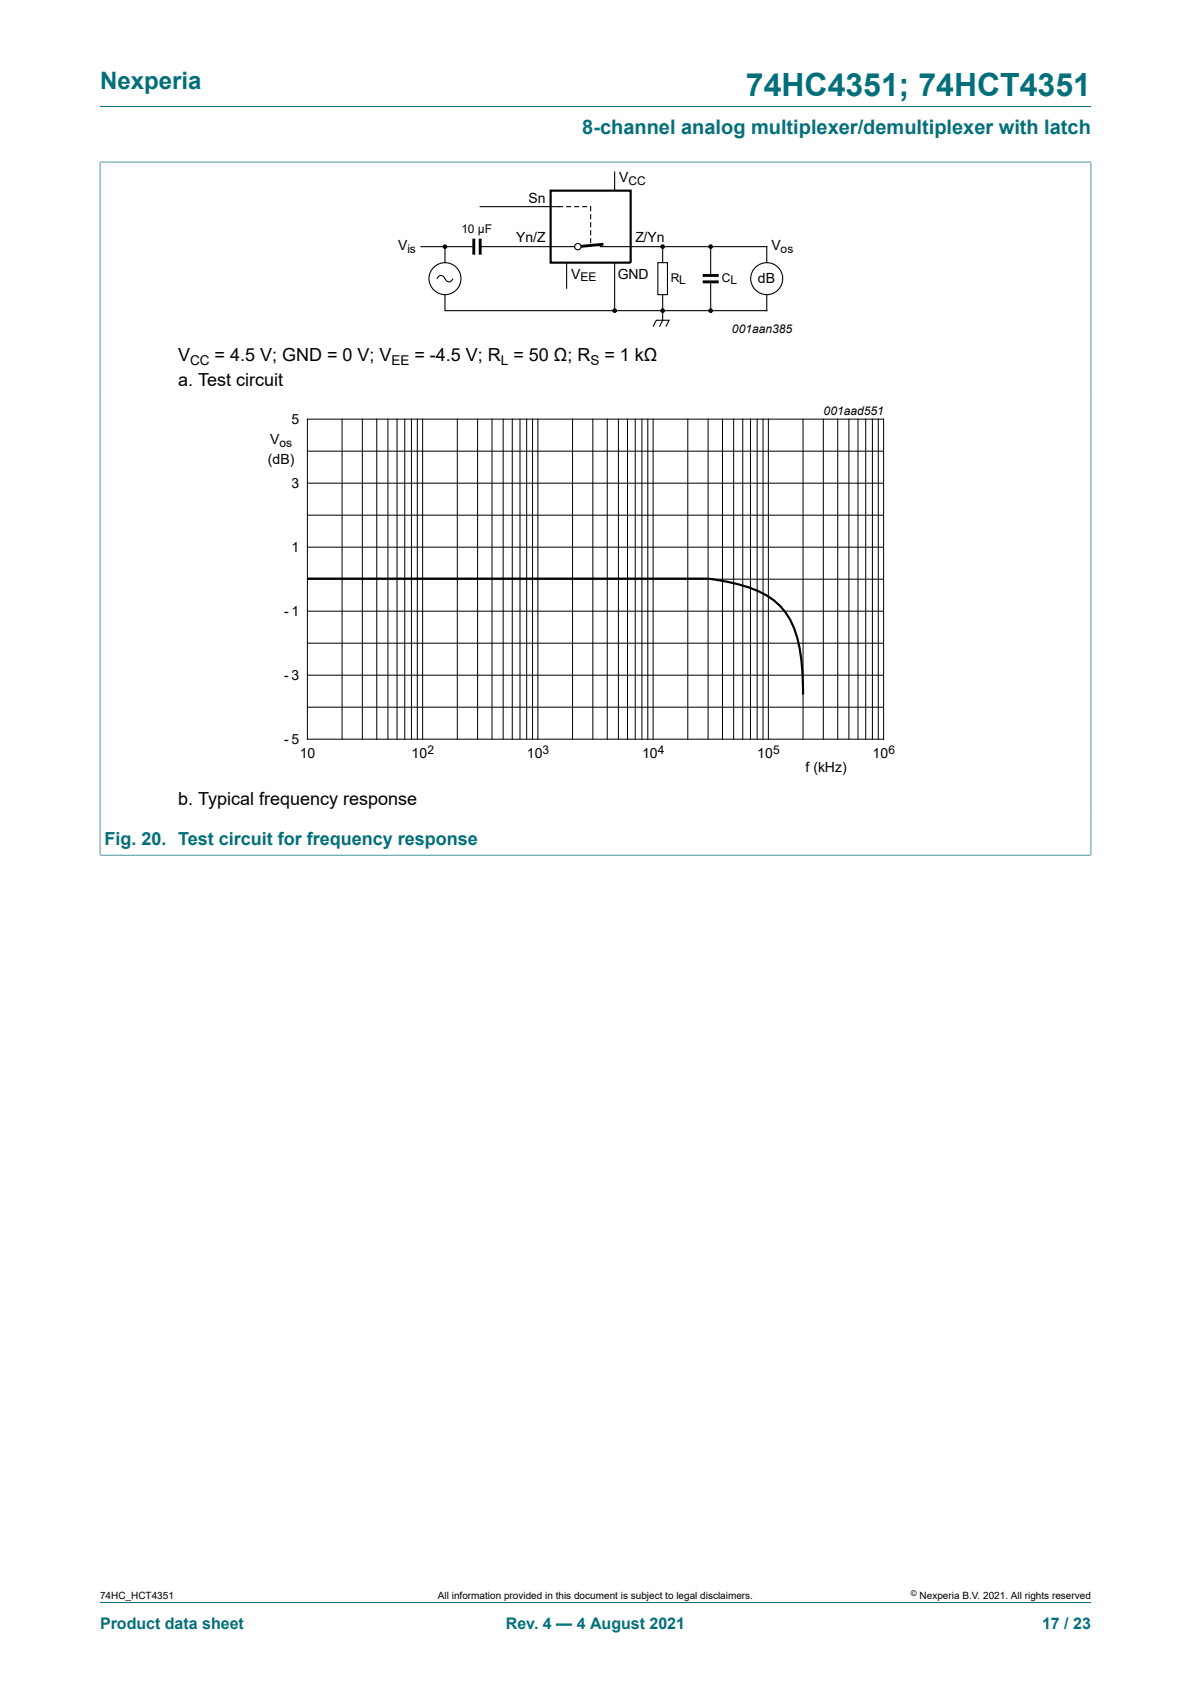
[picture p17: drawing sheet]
<svg xmlns="http://www.w3.org/2000/svg" width="210mm" height="297mm" viewBox="0 0 210 297" stroke-linecap="round" stroke-linejoin="round" font-family="sans-serif">
<defs><g id="words">
<text font-size="5.6" fill="#036f7b" x="131.5" y="16.8">74HC4351; 74HCT4351</text>
<text font-size="4.2" fill="#036f7b" x="17.6" y="15.6">Nexperia</text>
<text font-size="3.5" fill="#036f7b" x="102.7" y="23.7">8-channel analog multiplexer/demultiplexer with latch</text>
<g font-size="3.2">
<text x="31.4" y="63.7">V</text>
<text x="37.8" y="63.7">= 4.5 V; GND = 0 V; V</text>
<text x="73.1" y="63.7">= -4.5 V; R = 50 Ω; R</text>
<text x="106.6" y="63.7">= 1 kΩ</text>
<text x="31.4" y="68.1">a. Test circuit</text>
<text x="31.4" y="142">b. Typical frequency response</text>
</g>
<text font-size="3.2" fill="#036f7b" x="18.4" y="149">Fig. 20. Test circuit for frequency response</text>
<g font-size="2.8" fill="#036f7b">
<text x="17.6" y="287.2">Product data sheet</text>
<text x="89.2" y="287.2">Rev. 4 — 4 August 2021</text>
<text x="183.7" y="287.2">17 / 23</text>
</g>
<g font-size="2.5">
<text x="93.2" y="35.8">Sn</text>
<text x="109.2" y="32.2">V</text>
<text x="70.2" y="44">V</text>
<text x="91" y="42.6">Yn/Z</text>
<text x="112" y="42.6">Z/Yn</text>
<text x="136" y="44">V</text>
<text x="100.7" y="49.1">V</text>
<text x="108.9" y="49.1">GND</text>
<text x="133.6" y="49.9">dB</text>
<text x="51.4" y="74.8">5</text>
<text x="47.2" y="81.8">(dB)</text>
<text x="47.6" y="78.3">V</text>
<text x="51.4" y="86.1">3</text>
<text x="51.4" y="97.3">1</text>
<text x="50.1" y="108.6">- 1</text>
<text x="50.1" y="119.9">- 3</text>
<text x="50.1" y="131.2">- 5</text>
<text x="52.9" y="133.7">10</text>
<text x="72.6" y="133.7">10</text>
<text x="92.9" y="133.7">10</text>
<text x="113.2" y="133.7">10</text>
<text x="133.5" y="133.7">10</text>
<text x="142" y="136.2">f (kHz)</text>
<text x="153.8" y="133.7">10</text>
</g>
<g font-size="2.4">
<text x="33.5" y="64.3">CC</text>
<text x="69" y="64.3">EE</text>
<text x="88.3" y="64.3">L</text>
<text x="104.1" y="64.3">S</text>
</g>
<g font-size="2.1">
<text x="110.8" y="32.7">CC</text>
<text x="81.4" y="41.2">10 µF</text>
<text x="71.8" y="44.5">is</text>
<text x="137.6" y="44.5">os</text>
<text x="102.4" y="49.6">EE</text>
<text x="118.3" y="49.7">RL</text>
<text x="127.3" y="49.7">CL</text>
<text x="129" y="58.7">001aan385</text>
<text x="145.2" y="73.1">001aad551</text>
<text x="49.3" y="78.8">os</text>
<text x="75.4" y="133">2</text>
<text x="95.7" y="133">3</text>
<text x="116" y="133">4</text>
<text x="136.3" y="133">5</text>
<text x="156.6" y="133">6</text>
</g>
<g font-size="1.8">
<text x="17.6" y="282">74HC_HCT4351</text>
<text x="77.2" y="282">All information provided in this document is subject to legal disclaimers.</text>
<text x="162.2" y="282">Nexperia B.V. 2021. All rights reserved</text>
</g>
<text font-size="1.4" x="160.6" y="281.6">©</text>
</g></defs>
<path d="M17.6 18.8h174.8M17.6 28.6h174.8M17.6 28.5v41.4M192.4 28.5v41.4" fill="none" stroke="#036f7b" stroke-width=".18"/>
<g fill="none" stroke="#000" stroke-width=".19">
<path d="M84.7 36.4h14.5M99.9 36.4h.7M101.3 36.4h.7M102.7 36.4h.7M104.1 36.4v.8M104.1 37.9v.7M104.1 39.3v.7M74.2 43.5h9.3M104.1 40.7v.7M104.1 42.1v.7M115.1 57.6l.6-1.1h2.3l-.6 1.1M116 46.3h1.7v5.7h-1.7z"/>
<path d="M116.8 52v2.8h18.4M116.8 43.5v2.8M116.8 54.8v1.7l-.5 1.1M125.3 43.5v5.1M125.3 49.7v5.1"/>
<circle cx="135.2" cy="49.1" r="2.81"/>
</g>
<path d="M83.5 42.1v2.8M84.7 42.1v2.8M106.4 43.1l-4.5 .4M123.9 48.6h2.8M123.9 49.7h2.8" fill="none" stroke="#000" stroke-width=".51"/>
<g fill="#000">
<circle cx="116.8" cy="54.8" r=".28"/>
<circle cx="116.8" cy="43.5" r=".28"/>
<circle cx="125.3" cy="43.5" r=".28"/>
<circle cx="125.3" cy="54.8" r=".28"/>
</g>
<g fill="none" stroke="#000" stroke-width=".25">
<circle cx="116.8" cy="54.8" r=".28"/>
<circle cx="116.8" cy="43.5" r=".28"/>
<circle cx="125.3" cy="43.5" r=".28"/>
<circle cx="125.3" cy="54.8" r=".28"/>
</g>
<circle cx="101.9" cy="43.5" r=".56" fill="#fff"/>
<g fill="none" stroke="#000" stroke-width=".19">
<path d="M108.4 30.2v3.4M77 49.1a.74 .74 0 0 1 .8-.5 .74 .74 0 0 1 .7 .6 .71 .71 0 0 0 .7 .5 .71 .71 0 0 0 .7-.6M78.5 52v2.8h38.1M78.5 43.5v2.8M84.7 43.5h16.6M99.9 46.3v4.5M105.8 43.5h29.4v2.8M108.4 46.3v8.5M135.2 52v2.8"/>
<circle cx="78.5" cy="49.1" r="2.81"/>
<circle cx="101.9" cy="43.5" r=".56"/>
</g>
<g fill="#000">
<circle cx="78.5" cy="43.5" r=".28"/>
<circle cx="108.4" cy="54.8" r=".28"/>
</g>
<g fill="none" stroke="#000" stroke-width=".25">
<circle cx="78.5" cy="43.5" r=".28"/>
<circle cx="108.4" cy="54.8" r=".28"/>
</g>
<path d="M97.1 33.6h14.1v12.7h-14.1zM54.1 102.1h70.8a28.5 28.5 0 0 1 10 2.8 12.3 12.3 0 0 1 6.1 9.3 45 45 0 0 1 .6 8.3" fill="none" stroke="#000" stroke-width=".38"/>
<path d="M17.6 28.6v122.3M17.7 28.6h174.6M192.4 28.6v122.3M17.6 150.8h174.8M17.6 282.6h174.8" fill="none" stroke="#036f7b" stroke-width=".18"/>
<path d="M41.5 71.1h127v66.3h-127z" fill="none" stroke="#fff" stroke-width=".18"/>
<g fill="none" stroke="#000" stroke-width=".18">
<path d="M54.2 73.9h101.6v56.5h-101.6zM54.2 79.6h101.6M60.3 73.9v56.5M63.9 73.9v56.5M66.4 73.9v56.5M68.4 73.9v56.5M70 73.9v56.5M71.4 73.9v56.5M72.5 73.9v56.5M73.6 73.9v56.5M74.5 73.9v56.5M80.6 73.9v56.5"/>
<path d="M84.2 73.9v56.5M86.8 73.9v56.5M88.7 73.9v56.5M90.3 73.9v56.5M91.7 73.9v56.5M92.9 73.9v56.5M93.9 73.9v56.5M94.8 73.9v56.5M101 73.9v56.5M104.5 73.9v56.5M107.1 73.9v56.5M109 73.9v56.5"/>
<path d="M110.6 73.9v56.5M112 73.9v56.5M113.2 73.9v56.5M114.2 73.9v56.5M115.2 73.9v56.5M121.3 73.9v56.5M124.8 73.9v56.5M127.4 73.9v56.5M129.4 73.9v56.5M131 73.9v56.5M132.3 73.9v56.5M133.5 73.9v56.5"/>
<path d="M134.5 73.9v56.5M135.5 73.9v56.5M141.6 73.9v56.5M145.2 73.9v56.5M147.7 73.9v56.5M149.7 73.9v56.5M151.3 73.9v56.5M152.6 73.9v56.5M153.8 73.9v56.5M154.9 73.9v56.5M54.2 90.9h101.6M54.2 85.2h101.6"/>
<path d="M54.2 96.5h101.6M54.2 102.1h101.6M54.2 113.4h101.6M54.2 107.8h101.6M54.2 119.1h101.6M54.2 124.7h101.6"/>
</g>
<use href="#words"/>
</svg>
